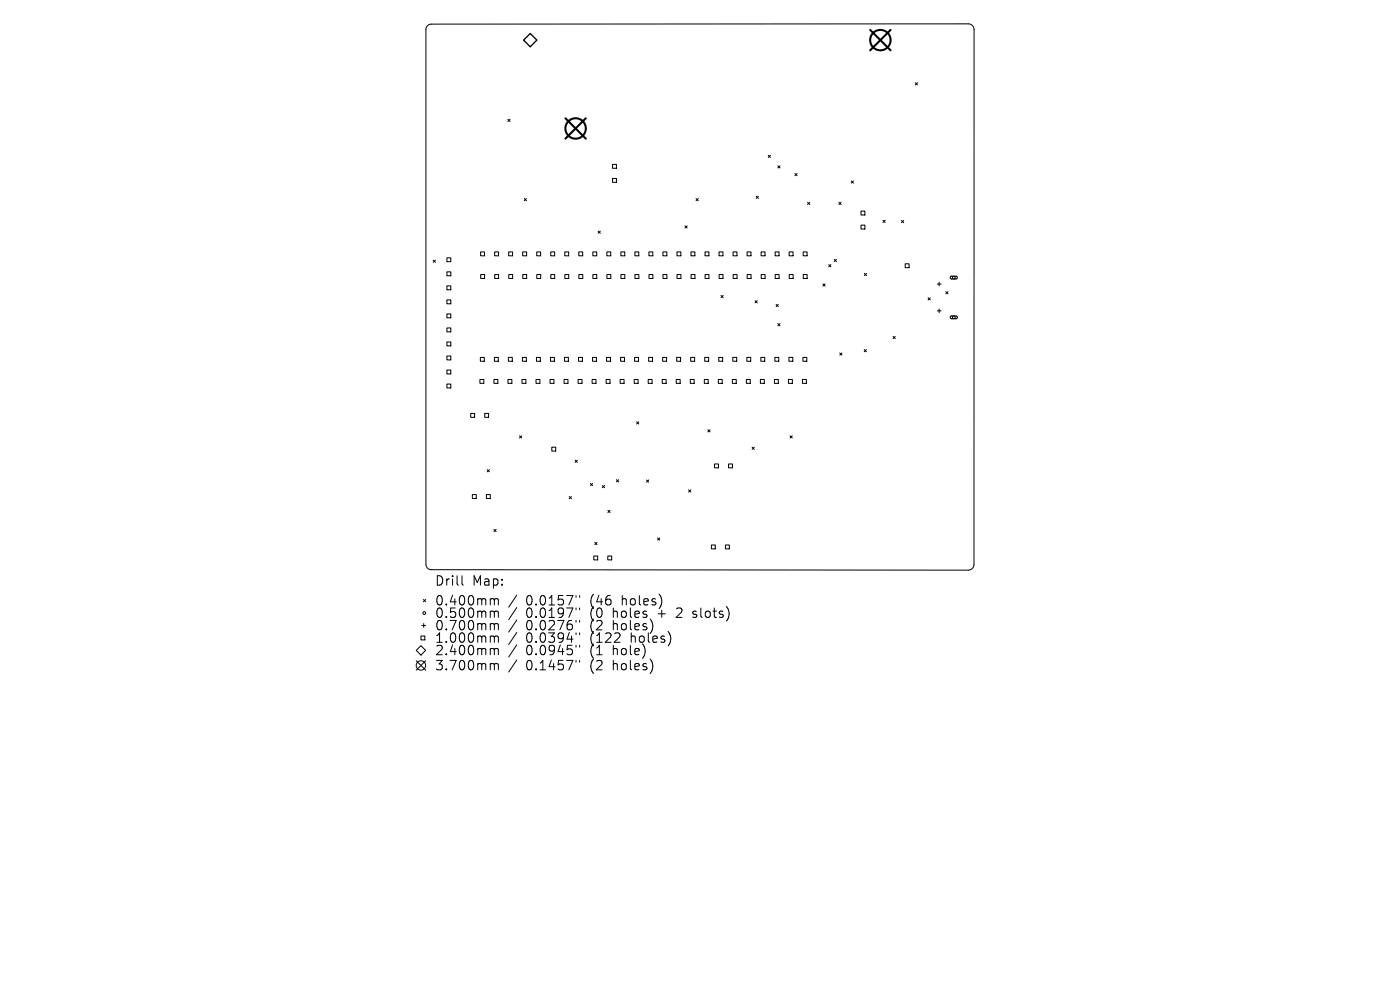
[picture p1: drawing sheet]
<svg xmlns="http://www.w3.org/2000/svg" width="297mm" height="210mm" viewBox="0 0 297 210" stroke-linecap="round" stroke-linejoin="round" font-family="sans-serif">
<defs><g id="words">
<g font-size="2.8">
<text x="92.3" y="124.5">Drill</text>
<text x="100.2" y="124.5">Map:</text>
<text x="92.3" y="128.7">0.400mm</text>
<text x="92.3" y="131.3">0.500mm</text>
<text x="111.5" y="128.7">0.0157&quot;</text>
<text x="111.5" y="131.3">0.0197&quot;</text>
<text x="125.2" y="128.7">(46</text>
<text x="125.2" y="131.3">(0</text>
<text x="130" y="131.3">holes</text>
<text x="131.9" y="128.7">holes)</text>
<text x="139.7" y="131.3">+</text>
<text x="143.8" y="131.3">2</text>
<text x="147.3" y="131.3">slots)</text>
<text x="92.3" y="133.9">0.700mm</text>
<text x="92.3" y="136.6">1.000mm</text>
<text x="111.5" y="133.9">0.0276&quot;</text>
<text x="111.5" y="136.6">0.0394&quot;</text>
<text x="125.2" y="133.9">(2</text>
<text x="125.2" y="136.6">(122</text>
<text x="130" y="133.9">holes)</text>
<text x="133.8" y="136.6">holes)</text>
<text x="92.3" y="139.2">2.400mm</text>
<text x="92.3" y="142.4">3.700mm</text>
<text x="111.5" y="139.2">0.0945&quot;</text>
<text x="111.5" y="142.4">0.1457&quot;</text>
<text x="125.2" y="139.2">(1</text>
<text x="125.2" y="142.4">(2</text>
<text x="130" y="139.2">hole)</text>
<text x="130" y="142.4">holes)</text>
</g>
</g></defs>
<g fill="none" stroke="#000" stroke-width=".21">
<path d="M90.7 5.4l.8-.3h114a1.21 1.21 0 0 1 1.1 1.2v113.5a1.22 1.22 0 0 1-1.2 1.1l-113.9-.1a1.13 1.13 0 0 1-1.1-1.1v-113.5zM194.2 17.5l.4 .5M194.6 17.5l-.4 .5M107.7 25.3l.5 .5M108.2 25.3l-.5 .5M129.9 34.9h.9v.8h-.9zM129.9 37.8h.9v.9h-.9zM163 32.9l.5 .5M163.5 32.9l-.5 .5M165 35.2l.5 .4M165.5 35.2l-.5 .4M168.6 36.8l.5 .5"/>
<path d="M169.1 36.8l-.5 .5M180.6 38.4l.5 .5M181.1 38.4l-.5 .5M91.9 55.2l.5 .4M92.4 55.2l-.5 .4M94.8 54.7h.8v.8h-.8zM94.8 57.7h.8v.8h-.8zM102 53.4h.8v.9h-.8zM102 58.2h.8v.9h-.8zM104.9 53.4h.9v.9h-.9zM104.9 58.2h.9v.9h-.9zM107.9 53.4h.8v.9h-.8z"/>
<path d="M107.9 58.2h.9v.9h-.9zM110.9 53.4h.8v.9h-.8zM110.9 58.2h.8v.9h-.8zM111.2 42.1l.5 .5M111.7 42.1l-.5 .5M113.9 53.4h.8v.9h-.8zM113.9 58.2h.8v.9h-.8zM116.8 53.4h.9v.9h-.9zM116.9 58.2h.8v.9h-.8zM119.8 53.4h.8v.9h-.8zM119.8 58.2h.9v.9h-.9zM122.8 53.4h.8v.9h-.8z"/>
<path d="M122.8 58.2h.8v.9h-.8zM125.8 53.4h.8v.9h-.8zM125.8 58.2h.8v.9h-.8zM126.9 49l.5 .5M127.4 49l-.5 .5M128.7 53.4h.9v.9h-.9zM128.8 58.2h.8v.9h-.8zM131.7 53.4h.8v.9h-.8zM131.7 58.2h.9v.9h-.9zM134.7 53.4h.8v.9h-.8zM134.7 58.2h.8v.9h-.8zM137.7 53.4h.8v.9h-.8z"/>
<path d="M137.7 58.2h.8v.9h-.8zM140.6 53.4h.9v.9h-.9zM140.7 58.2h.8v.9h-.8zM143.6 53.4h.8v.9h-.8zM143.6 58.2h.9v.9h-.9zM145.3 47.9l.5 .5M145.8 47.9l-.5 .5M146.6 53.4h.8v.9h-.8zM146.6 58.2h.8v.9h-.8zM147.7 42.1l.4 .5M148.1 42.1l-.4 .5M149.6 53.4h.8v.9h-.8z"/>
<path d="M149.6 58.2h.8v.9h-.8zM152.5 53.4h.9v.9h-.9zM152.6 58.2h.8v.9h-.8zM155.5 53.4h.8v.9h-.8zM155.5 58.2h.9v.9h-.9zM158.5 53.4h.8v.9h-.8zM158.5 58.2h.8v.9h-.8zM160.4 41.6l.5 .5M160.9 41.6l-.5 .5M161.5 53.4h.8v.9h-.8zM161.5 58.2h.8v.9h-.8zM164.4 53.4h.9v.9h-.9z"/>
<path d="M164.5 58.2h.8v.9h-.8zM167.4 53.4h.8v.9h-.8zM167.4 58.2h.9v.9h-.9zM170.4 53.4h.8v.9h-.8zM170.4 58.2h.8v.9h-.8zM171.3 42.9l.5 .5M171.8 42.9l-.5 .5M175.8 56.1l.5 .5M176.3 56.1l-.5 .5M177 55l.4 .5M177.4 55l-.4 .5M178 42.9l.4 .5"/>
<path d="M178.4 42.9l-.4 .5M182.7 44.8h.8v.8h-.8zM182.7 47.8h.8v.8h-.8zM183.4 58l.4 .5M183.8 58l-.4 .5M187.3 46.7l.5 .5M187.8 46.7l-.5 .5M191.2 46.8l.5 .4M191.7 46.8l-.5 .4M192 56h.9v.8h-.9zM199.2 59.8v.9M94.8 60.6h.8v.9h-.8z"/>
<path d="M94.8 63.6h.8v.8h-.8zM94.8 66.6h.8v.8h-.8zM94.8 69.6h.8v.8h-.8zM94.8 72.5h.8v.9h-.8zM94.8 75.5h.8v.8h-.8zM94.8 78.5h.8v.8h-.8zM101.9 75.8h.8v.8h-.8zM104.9 75.8h.8v.8h-.8zM107.9 75.8h.8v.8h-.8zM110.8 75.8h.9v.8h-.9zM113.8 75.8h.8v.8h-.8zM116.8 75.8h.8v.8h-.8z"/>
<path d="M119.8 75.8h.8v.8h-.8zM122.7 75.8h.9v.8h-.9zM125.7 75.8h.8v.8h-.8zM128.7 75.8h.8v.8h-.8zM131.7 75.8h.8v.8h-.8zM134.6 75.8h.9v.8h-.9zM137.6 75.8h.8v.8h-.8zM140.6 75.8h.8v.8h-.8zM143.6 75.8h.8v.8h-.8zM146.5 75.8h.9v.8h-.9zM149.5 75.8h.8v.8h-.8zM152.5 75.8h.8v.8h-.8z"/>
<path d="M153 62.7l.4 .4M153.4 62.7l-.4 .4M155.5 75.8h.8v.8h-.8zM158.4 75.8h.9v.8h-.9zM160.2 63.8l.5 .5M160.7 63.8l-.5 .5M161.4 75.8h.8v.8h-.8zM164.4 75.8h.8v.8h-.8zM164.6 64.6l.5 .4M165 68.6l.5 .5M165.1 64.6l-.5 .4M165.5 68.6l-.5 .5"/>
<path d="M167.4 75.8h.8v.8h-.8zM170.3 75.8h.9v.8h-.9zM174.6 60.2l.4 .5M175 60.2l-.4 .5M178.1 74.9l.5 .4M178.6 74.9l-.5 .4M183.3 74.2l.5 .4M183.8 74.2l-.5 .4M189.5 71.4l.4 .4M189.9 71.4l-.4 .4M196.9 63.2l.5 .4M197.4 63.2l-.5 .4"/>
<path d="M198.8 60.3h.8M198.8 65.9h.8M199.2 65.5v.9M200.6 61.9l.5 .4M201.1 61.9l-.5 .4M94.8 81.5h.8v.8h-.8zM99.9 87.7h.8v.8h-.8zM101.8 80.5h.8v.8h-.8zM102.8 87.7h.9v.8h-.9zM103.4 99.6l.4 .5M103.8 99.6l-.4 .5M104.8 80.5h.8v.8h-.8z"/>
<path d="M107.8 80.5h.8v.8h-.8zM110.2 92.4l.5 .5M110.7 92.4l-.5 .5M110.7 80.5h.9v.8h-.9zM113.7 80.5h.8v.8h-.8zM116.7 80.5h.8v.8h-.8zM117.1 94.9h.8v.8h-.8zM119.7 80.5h.8v.8h-.8zM122 97.6l.5 .5M122.5 97.6l-.5 .5M122.6 80.5h.9v.8h-.9zM125.6 80.5h.8v.8h-.8z"/>
<path d="M128.6 80.5h.8v.8h-.8zM131.6 80.5h.8v.8h-.8zM134.5 80.5h.9v.8h-.9zM135 89.5l.5 .4M135.5 89.5l-.5 .4M137.5 80.5h.8v.8h-.8zM140.5 80.5h.8v.8h-.8zM143.5 80.5h.8v.8h-.8zM146.4 80.5h.9v.8h-.9zM149.4 80.5h.8v.8h-.8zM150.2 91.2l.4 .4M150.6 91.2l-.4 .4"/>
<path d="M151.6 98.4h.8v.8h-.8zM152.4 80.5h.8v.8h-.8zM154.6 98.4h.8v.8h-.8zM155.4 80.5h.8v.8h-.8zM158.3 80.5h.9v.8h-.9zM159.6 94.9l.4 .4M160 94.9l-.4 .4M161.3 80.5h.8v.8h-.8zM164.3 80.5h.8v.8h-.8zM167.3 80.5h.8v.8h-.8zM167.6 92.4l.5 .5M168.1 92.4l-.5 .5"/>
<path d="M170.2 80.5h.9v.8h-.9zM100.2 104.9h.8v.8h-.8zM103.2 104.9h.8v.8h-.8zM104.8 112.3l.5 .5M105.3 112.3l-.5 .5M120.8 105.3l.4 .5M121.2 105.3l-.4 .5M125.2 102.5l.5 .5M125.7 102.5l-.5 .5M126 117.9h.8v.9h-.8zM126.2 115.1l.4 .4M126.6 115.1l-.4 .4"/>
<path d="M127.8 103l.5 .5M128.3 103l-.5 .5M128.9 117.9h.9v.9h-.9zM129 108.3l.4 .4M129.4 108.3l-.4 .4M130.8 101.8l.4 .4M131.2 101.8l-.4 .4M137.2 101.8l.4 .5M137.6 101.8l-.4 .5M139.5 114.1l.5 .5M140 114.1l-.5 .5M146.1 103.9l.5 .5"/>
<path d="M146.6 103.9l-.5 .5M150.9 115.6h.9v.8h-.9zM153.9 115.6h.8v.8h-.8zM88.3 138l1-1 1 1-1 1zM89.3 134.9h.8v.8h-.8zM89.5 132.7h.8M89.8 127.2l.5 .4M89.9 132.3v.8M90.3 127.2l-.5 .4M98 122.1v1.7l.3 .3M104.6 127l.3 .3M104.6 129.6l.3 .3"/>
<path d="M104.6 132.3l.3 .3M104.6 134.9l.3 .3M104.6 137.6l.3 .2M104.9 127.3v1M104.9 129.9v1.1M104.9 132.6v1M104.9 135.2v1M104.9 137.8v1.1M104.9 127.3l.3-.3 .4 .1 .1 1.2M104.9 129.9l.3-.3 .4 .1 .1 1.3M104.9 132.6l.3-.3 .4 .1 .1 1.2M104.9 135.2l.3-.3 .4 .1 .1 1.2"/>
<path d="M104.9 137.8l.3-.2 .4 .1 .1 1.2M109.6 126.2l-1.7 2.6M109.6 128.9l-1.7 2.5M109.6 131.5l-1.7 2.6M109.6 134.2l-1.7 2.5M109.6 136.8l-1.7 2.6M109.6 140l-1.7 2.6M122.2 126.3v.4M122.2 129v.4M122.2 131.6v.4M122.2 134.2v.4M122.2 136.9v.4"/>
<path d="M123 126.3v.4M123 129v.4M123 131.6v.4M123 134.2v.4M123 136.9v.4M138.4 132.2v1.3M140.3 126.9v1.3M142.2 134.8v1.4M88.3 140.2l2 2M90.3 140.2l-2 2M104.6 140.8l.3 .2M104.9 141v1.1"/>
<path d="M104.9 141l.3-.2 .4 .1 .1 1.2M122.2 140.1v.4M123 140.1v.4M138.4 140.7v1.3"/>
<circle cx="202.3" cy="58.9" r=".29"/>
<circle cx="202.3" cy="67.3" r=".29"/>
<circle cx="90" cy="130" r=".29"/>
<circle cx="89.3" cy="141.2" r="1"/>
</g>
<path d="M201.7 58.7l1.2-.1 .2 .3-.2 .3h-1.1l-.2-.2zM201.7 67.1l1.2-.1 .2 .4-.2 .2h-1.1l-.2-.2z" fill="none" stroke="#000" stroke-width=".23"/>
<path d="M111.1 8.5l1.4-1.4 1.4 1.4-1.4 1.4z" fill="none" stroke="#000" stroke-width=".28"/>
<g fill="none" stroke="#000" stroke-width=".43">
<path d="M184.6 6.3l4.3 4.4M188.9 6.3l-4.3 4.4M119.9 25.1l4.4 4.3M124.3 25.1l-4.4 4.3"/>
<circle cx="186.8" cy="8.5" r="2.17"/>
<circle cx="122.1" cy="27.3" r="2.17"/>
</g>
<use href="#words"/>
</svg>
